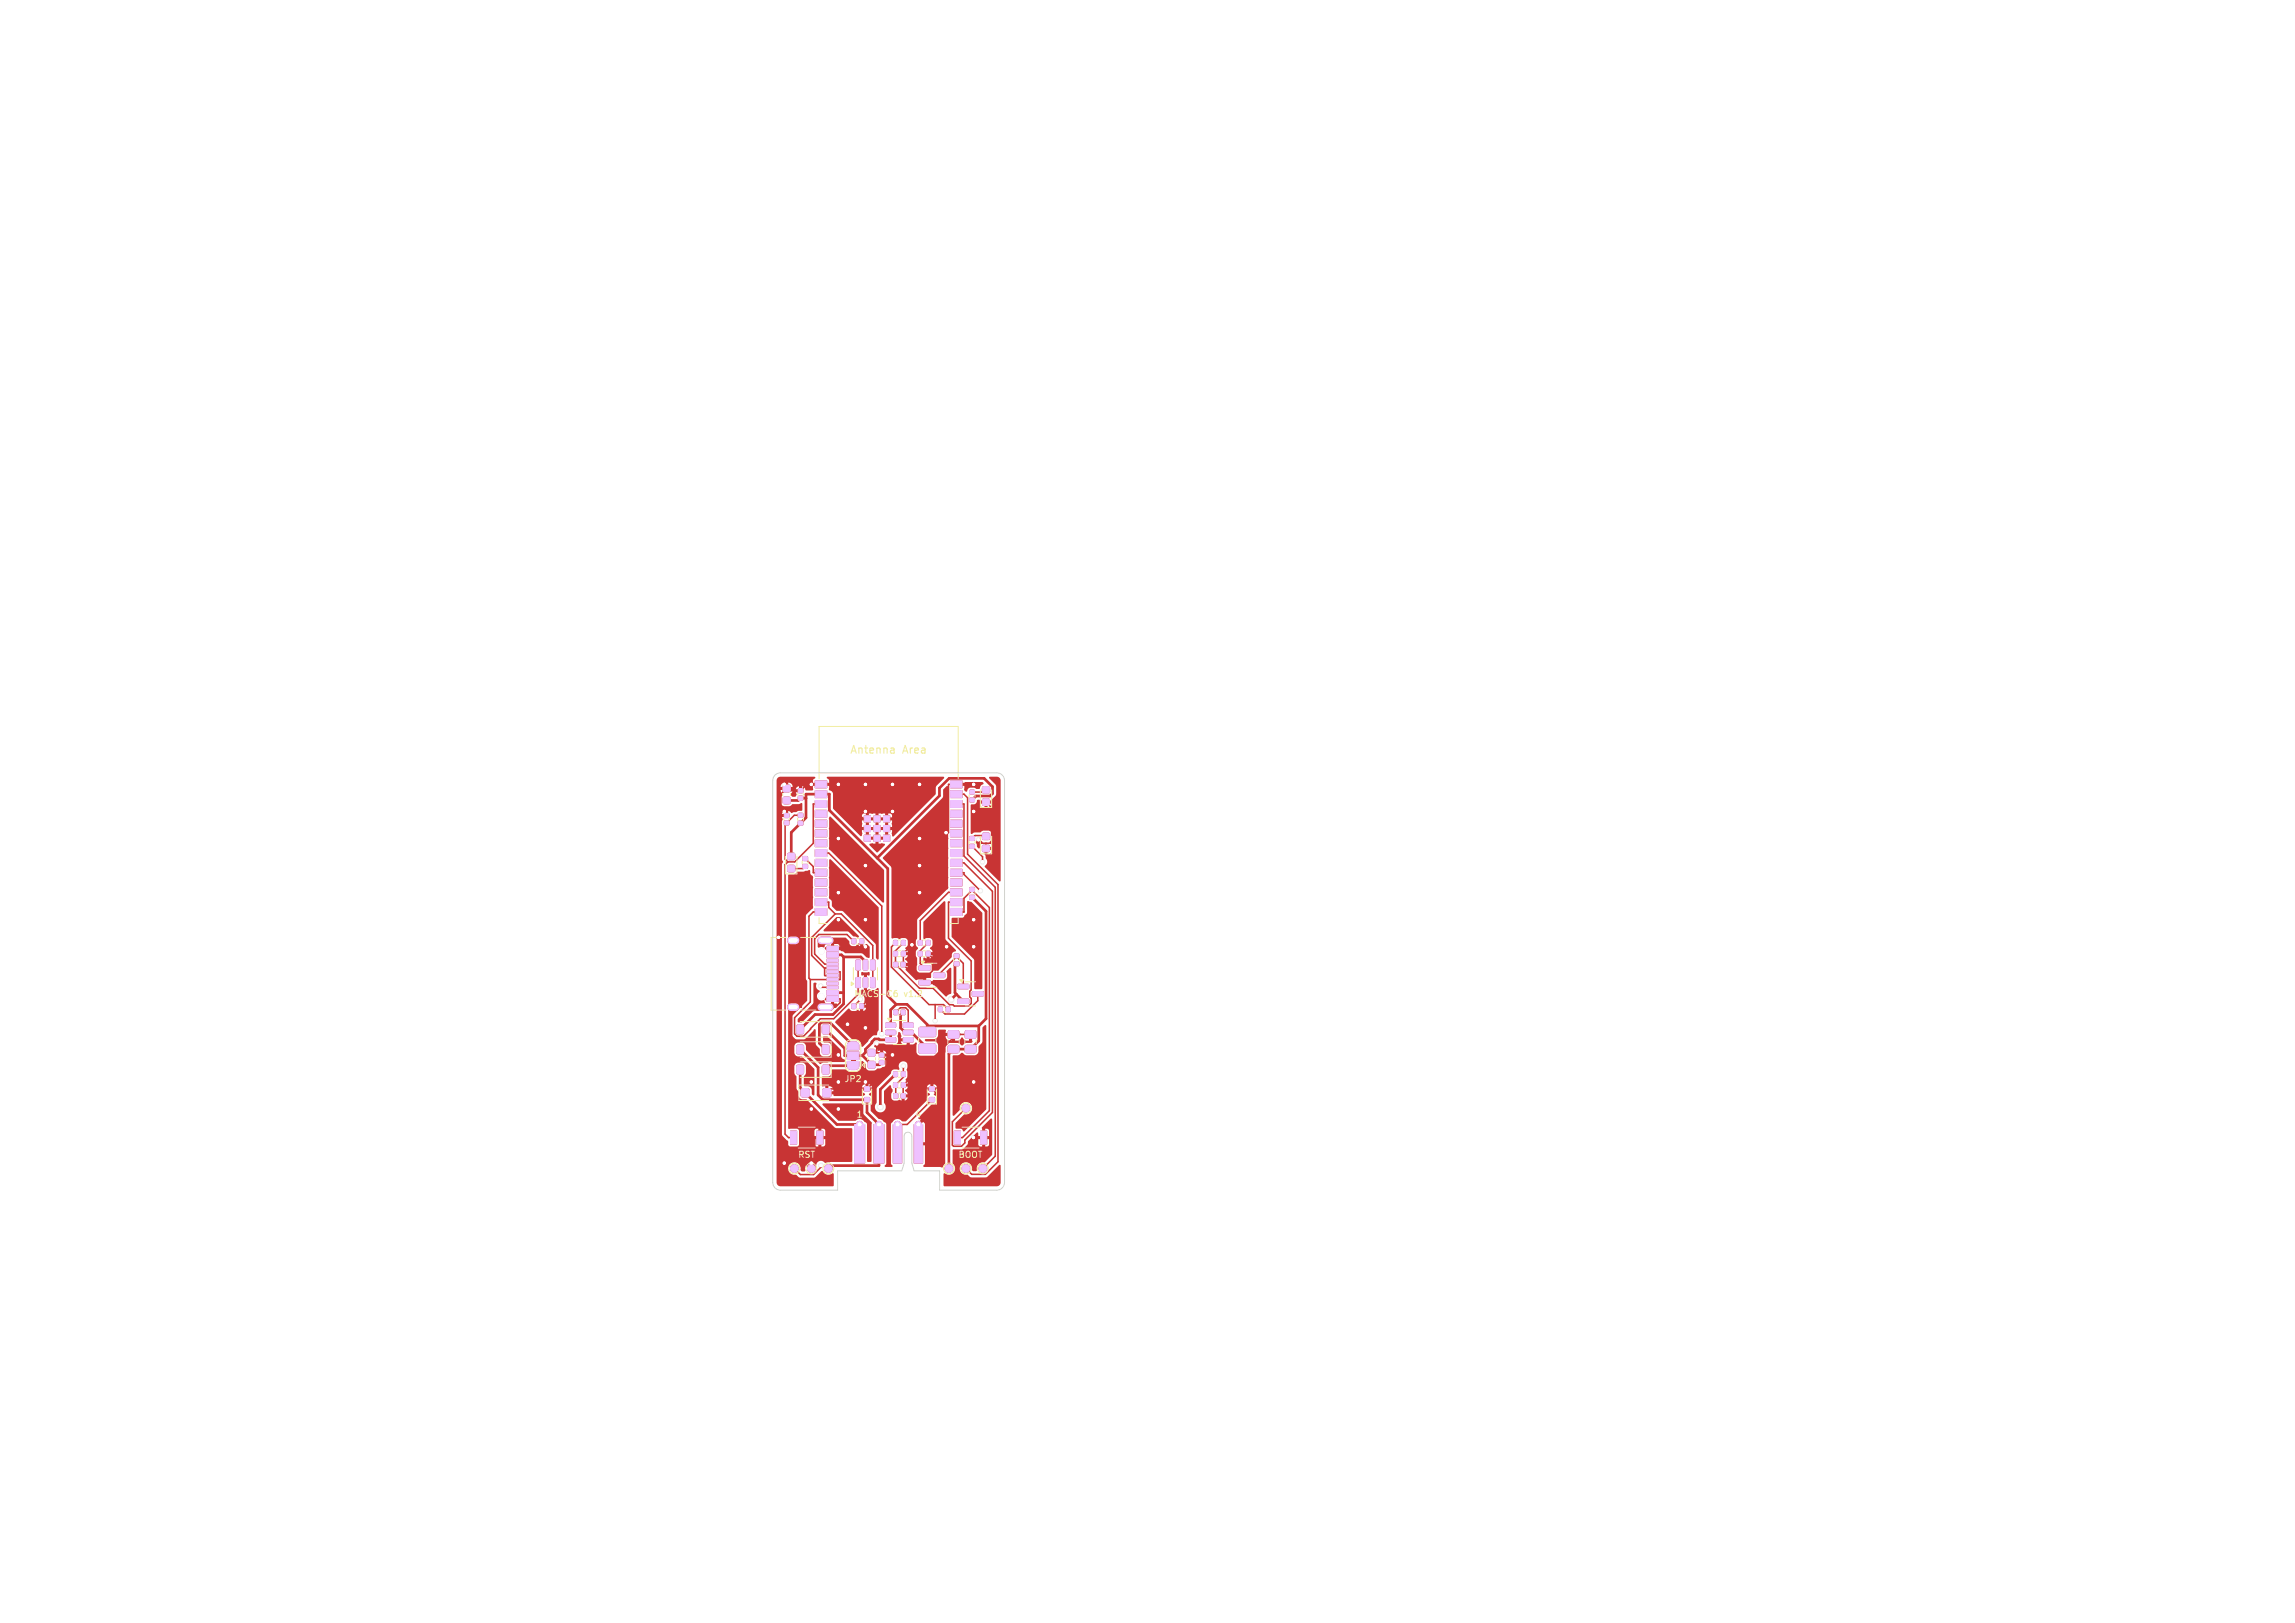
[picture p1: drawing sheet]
<svg xmlns="http://www.w3.org/2000/svg" width="297mm" height="210mm" viewBox="0 0 297 210" stroke-linecap="round" stroke-linejoin="round" font-family="sans-serif">
<defs><g id="words">
<g font-size="1.4" fill="#f2eda1">
<text x="109.9" y="97.7">Antenna</text>
<text x="116.8" y="97.7">Area</text>
</g>
<text font-size="1.1" fill="#fff" x="110.5" y="129.2">MACS-C6</text>
<g font-size="1.1" fill="#f2eda1">
<text x="117" y="129.2">v1.2</text>
<text x="109.2" y="140.2">JP2</text>
<text x="103.2" y="150">RST</text>
<text x="110.8" y="144.8">1</text>
<text x="118.4" y="144.8">4</text>
<text x="124" y="150">BOOT</text>
</g>
</g></defs>
<path d="M110.1 137h.6v.5h-.6z" fill="#c83434"/>
<g fill="#c83434" stroke="#c83434" stroke-width=".13">
<path d="M110.6 145.5h1.3v5h-1.3z"/>
<path d="M113.1 145.5h1.3v5h-1.3z"/>
<path d="M115.6 145.5h1.1v5h-1.1z"/>
<path d="M118.3 145.5h1.1v5h-1.1z"/>
<path d="M110.3 121.5h.4v.6h-.4z"/>
<path d="M111.3 121.5h.4v.6h-.4z"/>
<path d="M118.9 123.1h.4v.6h-.4z"/>
<path d="M119.9 123.1h.4v.6h-.4z"/>
<path d="M103.9 111.9h.6v.4h-.6z"/>
<path d="M103.9 110.9h.6v.4h-.6z"/>
<path d="M123.5 146.3h.8v1.8h-.8z"/>
<path d="M126.9 146.3h.8v1.8h-.8z"/>
<path d="M110.8 126.5h.4l.1 .1 .1 1-.1 .2h-.4l-.1-.1z"/>
<path d="M111.7 126.5h.4l.2 .1v1l-.1 .2h-.4l-.1-.1z"/>
<path d="M112.7 126.5h.4l.1 .1v1v.2h-.4l-.1-.1z"/>
<path d="M112.7 124.2h.4l.1 .1v1.1v.1h-.4l-.1-.1z"/>
<path d="M111.7 124.2h.4l.2 .1v1.1l-.1 .1h-.4l-.1-.1z"/>
<path d="M110.8 124.2h.4l.1 .1 .1 1.1-.1 .1h-.4l-.1-.1z"/>
<path d="M112.4 137.4l.1-.1 .7 .1 .1 .1-.1 .7h-.1h-.7l-.1-.2z"/>
<path d="M112.4 135.8h.1h.7l.1 .2-.1 .6-.1 .1-.7-.1-.1-.1z"/>
<path d="M109.7 137.4h1.4v.6l-.1 .2a.95 .95 0 0 1-1 .2l-.3-.3z"/>
<path d="M109.7 136.1h1.4v1h-1.4z"/>
<path d="M109.8 135a.95 .95 0 0 1 1-.2l.3 .3v.8h-1.4v-.7z"/>
<path d="M115.7 121.7h.4v.6h-.4z"/>
<path d="M116.7 121.7h.4v.6h-.4z"/>
<path d="M106.5 132.7l.1-.1 .6 .1 .1 .1-.1 .9-.1 .1-.6-.1-.1-.1z"/>
<path d="M103.2 132.7l.1-.1 .6 .1 .1 .1-.1 .9-.1 .1-.6-.1-.1-.1z"/>
<path d="M115.7 140.1h.4v.6h-.4z"/>
<path d="M116.7 140.1h.4v.6h-.4z"/>
<path d="M123.5 124.5h.6v.4h-.6z"/>
<path d="M123.5 123.5h.6v.4h-.6z"/>
<path d="M124.9 135.3l.2-.1 1.1 .1 .1 .2v.6l-.2 .1h-1.1l-.1-.2z"/>
<path d="M124.9 133.4h.2h1.1l.1 .2v.6l-.2 .2-1.1-.1-.1-.2z"/>
<path d="M105.5 101h1.5v.9h-1.5z"/>
<path d="M105.5 102.3h1.5v.9h-1.5z"/>
<path d="M105.5 103.6h1.5v.9h-1.5z"/>
<path d="M105.5 104.8h1.5v1h-1.5z"/>
<path d="M105.5 106.1h1.5v.9h-1.5z"/>
<path d="M105.5 107.4h1.5v.9h-1.5z"/>
<path d="M105.5 108.7h1.5v.9h-1.5z"/>
<path d="M105.5 109.9h1.5v.9h-1.5z"/>
<path d="M105.5 111.2h1.5v.9h-1.5z"/>
<path d="M105.5 112.5h1.5v.9h-1.5z"/>
<path d="M105.5 113.7h1.5v.9h-1.5z"/>
<path d="M105.5 115h1.5v.9h-1.5z"/>
<path d="M105.5 116.3h1.5v.9h-1.5z"/>
<path d="M105.5 117.5h1.5v1h-1.5z"/>
<path d="M123 117.5h1.5v1h-1.5z"/>
<path d="M123 116.3h1.5v.9h-1.5z"/>
<path d="M123 115h1.5v.9h-1.5z"/>
<path d="M123 113.7h1.5v.9h-1.5z"/>
<path d="M123 112.5h1.5v.9h-1.5z"/>
<path d="M123 111.2h1.5v.9h-1.5z"/>
<path d="M123 109.9h1.5v.9h-1.5z"/>
<path d="M123 108.7h1.5v.9h-1.5z"/>
<path d="M123 107.4h1.5v.9h-1.5z"/>
<path d="M123 106.1h1.5v.9h-1.5z"/>
<path d="M123 104.8h1.5v1h-1.5z"/>
<path d="M123 103.6h1.5v.9h-1.5z"/>
<path d="M123 102.3h1.5v.9h-1.5z"/>
<path d="M123 101h1.5v.9h-1.5z"/>
<path d="M111.8 105.6h.8v.8h-.8z"/>
<path d="M111.8 106.8h.8v.8h-.8z"/>
<path d="M111.8 108.1h.8v.8h-.8z"/>
<path d="M113.1 105.6h.8v.8h-.8z"/>
<path d="M113.1 106.8h.8v.8h-.8z"/>
<path d="M113.1 108.1h.8v.8h-.8z"/>
<path d="M114.3 105.6h.8v.8h-.8z"/>
<path d="M114.3 106.8h.8v.8h-.8z"/>
<path d="M114.3 108.1h.8v.8h-.8z"/>
<path d="M114.6 132.4h1.2l.1 .1v.4h-.1h-1.1l-.1-.1z"/>
<path d="M114.6 133.3h1.2l.1 .2v.3l-.1 .1h-1.1l-.1-.1z"/>
<path d="M114.6 134.3h1.2l.1 .1v.4l-.1 .1-1.1-.1-.1-.1z"/>
<path d="M116.9 134.3h1.2l.1 .1v.4l-.1 .1-1.1-.1-.1-.1z"/>
<path d="M116.9 133.3h1.2l.1 .2v.3l-.1 .1h-1.1l-.1-.1z"/>
<path d="M116.9 132.4h1.2l.1 .1v.4h-.1h-1.1l-.1-.1z"/>
<path d="M124 127.4h1.3l.1 .1v.4h-.2h-1.2l-.1-.1z"/>
<path d="M124 129.3h1.3l.1 .1v.4h-.2h-1.2l-.1-.1z"/>
<path d="M125.8 128.3h1.4l.1 .2v.3l-.2 .1h-1.2l-.1-.1z"/>
<path d="M102 112h.8v.8h-.8z"/>
<path d="M102 110.4h.8v.8h-.8z"/>
<path d="M103.3 103h.6v.5h-.6z"/>
<path d="M103.3 102.1h.6v.5h-.6z"/>
<path d="M111.9 142h.6v.6h-.6z"/>
<path d="M111.9 140.6h.6v.6h-.6z"/>
<path d="M125.5 115.9h.6v.4h-.6z"/>
<path d="M125.5 114.9h.6v.4h-.6z"/>
<path d="M118.9 121.7h.4v.6h-.4z"/>
<path d="M119.9 121.7h.4v.6h-.4z"/>
<path d="M107 122.5h1.5v.6h-1.5z"/>
<path d="M107 123.2h1.5v.6h-1.5z"/>
<path d="M107 124.6h1.5v.3h-1.5z"/>
<path d="M107 125.6h1.5v.3h-1.5z"/>
<path d="M107 126.1h1.5v.3h-1.5z"/>
<path d="M107 127.1h1.5v.3h-1.5z"/>
<path d="M107 128.2h1.5v.6h-1.5z"/>
<path d="M107 128.9h1.5v.6h-1.5z"/>
<path d="M107 127.6h1.5v.3h-1.5z"/>
<path d="M107 126.6h1.5v.3h-1.5z"/>
<path d="M107 125.1h1.5v.3h-1.5z"/>
<path d="M107 124.1h1.5v.3h-1.5z"/>
<path d="M121.5 130.3h.4v.6h-.4z"/>
<path d="M122.5 130.3h.4v.6h-.4z"/>
<path d="M103.3 106.3h.6v.4h-.6z"/>
<path d="M103.3 105.3h.6v.4h-.6z"/>
<path d="M125.5 109.3h.6v.4h-.6z"/>
<path d="M125.5 108.3h.6v.4h-.6z"/>
<path d="M101.5 106.2h.6v.5h-.6z"/>
<path d="M101.5 105.3h.6v.5h-.6z"/>
<path d="M120.3 142h.6v.6h-.6z"/>
<path d="M120.3 140.6h.6v.6h-.6z"/>
<path d="M102.3 146.3h.8v1.8h-.8z"/>
<path d="M105.7 146.3h.8v1.8h-.8z"/>
<path d="M110.3 129.9h.4v.6h-.4z"/>
<path d="M111.3 129.9h.4v.6h-.4z"/>
<path d="M101.4 103.2l.1-.1 .7 .1 .1 .2-.1 .6h-.1h-.7l-.1-.2z"/>
<path d="M101.4 101.6h.1h.7l.1 .2-.1 .6-.1 .1-.7-.1-.1-.2z"/>
<path d="M103.7 140.9h.2h.8l.1 .2-.1 .8h-.2h-.8v-.2z"/>
<path d="M106.5 140.9h.2h.8v.2v.8h-.2h-.8l-.1-.2z"/>
<path d="M113.8 137.2h.6v.5h-.6z"/>
<path d="M113.8 136.3h.6v.5h-.6z"/>
<path d="M125.5 103.3h.6v.4h-.6z"/>
<path d="M125.5 102.3h.6v.4h-.6z"/>
<path d="M122.7 135.3l.2-.1 1.1 .1 .1 .2v.6l-.2 .1h-1.1l-.1-.2z"/>
<path d="M122.7 133.4h.2h1.1l.1 .2v.6l-.2 .2-1.1-.1-.1-.2z"/>
<path d="M115.7 130.7h.5v.6h-.5z"/>
<path d="M116.6 130.7h.5v.6h-.5z"/>
<path d="M115.7 124.5h.5v.6h-.5z"/>
<path d="M116.6 124.5h.5v.6h-.5z"/>
<path d="M115.7 141.5h.5v.6h-.5z"/>
<path d="M116.6 141.5h.5v.6h-.5z"/>
<path d="M119 135.1h.1h1.8l.2 .2v.8l-.3 .2h-1.7l-.2-.2z"/>
<path d="M119 133l.1-.1h1.8l.2 .3v.8l-.3 .2-1.7-.1-.2-.2z"/>
<path d="M115.7 123.1h.4v.6h-.4z"/>
<path d="M116.7 123.1h.4v.6h-.4z"/>
<path d="M119 125h1.3l.1 .1v.4h-.2h-1.2l-.1-.1z"/>
<path d="M119 126.9h1.3l.1 .1v.4l-.2 .1-1.2-.1-.1-.1z"/>
<path d="M120.8 125.9h1.4l.1 .2v.3l-.2 .1h-1.2l-.1-.1z"/>
<path d="M127.2 103.4h.8v.8h-.8z"/>
<path d="M127.2 101.8h.8v.8h-.8z"/>
<path d="M127.2 109.4h.8v.8h-.8z"/>
<path d="M127.2 107.8h.8v.8h-.8z"/>
<path d="M106.5 135.3l.1-.1 .6 .1 .1 .1-.1 .9-.1 .1-.6-.1-.1-.1z"/>
<path d="M103.2 135.3l.1-.1 .6 .1 .1 .1-.1 .9-.1 .1-.6-.1-.1-.1z"/>
<path d="M115.7 138.7h.4v.6h-.4z"/>
<path d="M116.7 138.7h.4v.6h-.4z"/>
<path d="M106.5 137.9l.1-.1 .6 .1 .1 .1-.1 .9-.1 .1-.6-.1-.1-.1z"/>
<path d="M103.2 137.9l.1-.1 .6 .1 .1 .1-.1 .9-.1 .1-.6-.1-.1-.1z"/>
<circle cx="111.2" cy="145.5" r=".4"/>
<circle cx="113.7" cy="145.5" r=".4"/>
<circle cx="116.1" cy="145.5" r=".4"/>
<circle cx="118.8" cy="145.5" r=".4"/>
<circle cx="125" cy="143.4" r=".5"/>
<circle cx="105" cy="151.2" r=".5"/>
<circle cx="122.8" cy="151.2" r=".5"/>
<circle cx="125" cy="151.2" r=".5"/>
<circle cx="127.2" cy="151.2" r=".5"/>
<circle cx="107.2" cy="151.2" r=".5"/>
<circle cx="102.8" cy="151.2" r=".5"/>
</g>
<path d="M102.4 121.7h.6M102.4 130.3h.6M106.3 121.7h1.1M106.3 130.3h1.1" fill="none" stroke="#c83434" stroke-width="1"/>
<g fill="#ececec" stroke="#ececec" stroke-width=".13">
<circle cx="113.9" cy="143.2" r=".4"/>
<circle cx="123.1" cy="129.3" r=".4"/>
<circle cx="106.2" cy="127.6" r=".3"/>
<circle cx="105" cy="143.5" r=".3"/>
<circle cx="126" cy="122.5" r=".3"/>
<circle cx="112" cy="112" r=".3"/>
<circle cx="119" cy="108.5" r=".3"/>
<circle cx="112" cy="140" r=".3"/>
<circle cx="112" cy="133" r=".3"/>
<circle cx="115.5" cy="101.5" r=".3"/>
<circle cx="112" cy="119" r=".3"/>
<circle cx="113.5" cy="135.1" r=".3"/>
<circle cx="105" cy="150.5" r=".3"/>
<circle cx="112" cy="105" r=".3"/>
<circle cx="115.5" cy="136.5" r=".3"/>
<circle cx="101.5" cy="150.5" r=".3"/>
<circle cx="108.5" cy="140" r=".3"/>
<circle cx="118" cy="122.3" r=".3"/>
<circle cx="126" cy="140" r=".3"/>
<circle cx="126.6" cy="108.7" r=".3"/>
<circle cx="101.5" cy="105" r=".3"/>
<circle cx="101.5" cy="101.5" r=".3"/>
<circle cx="112" cy="101.5" r=".3"/>
<circle cx="105" cy="101.5" r=".3"/>
<circle cx="108.5" cy="119" r=".3"/>
<circle cx="126" cy="101.5" r=".3"/>
<circle cx="112" cy="122.5" r=".3"/>
<circle cx="108.5" cy="143.5" r=".3"/>
<circle cx="119" cy="101.5" r=".3"/>
<circle cx="108.5" cy="136.5" r=".3"/>
<circle cx="126" cy="147.2" r=".3"/>
<circle cx="100.8" cy="121.3" r=".3"/>
<circle cx="122.4" cy="107.7" r=".3"/>
<circle cx="126" cy="105" r=".3"/>
<circle cx="108.5" cy="115.5" r=".3"/>
<circle cx="109.7" cy="132.5" r=".3"/>
<circle cx="115.5" cy="105" r=".3"/>
<circle cx="108.5" cy="101.5" r=".3"/>
<circle cx="108.5" cy="108.5" r=".3"/>
<circle cx="122.5" cy="122.5" r=".3"/>
<circle cx="119" cy="112" r=".3"/>
<circle cx="105" cy="140" r=".3"/>
<circle cx="119" cy="115.5" r=".3"/>
<circle cx="126" cy="119" r=".3"/>
<circle cx="126.9" cy="115.3" r=".3"/>
<circle cx="127.2" cy="111.5" r=".3"/>
<circle cx="121" cy="132.1" r=".3"/>
<circle cx="106.2" cy="150.8" r=".3"/>
<circle cx="114.1" cy="133.8" r=".3"/>
<circle cx="116.9" cy="137.9" r=".3"/>
</g>
<g fill="none" stroke="#c83434" stroke-width=".35">
<path d="M102.4 110.8v-3.1l1.9-1.9v-3h3v2l7.6 7.6v16.5l1.1 1.1M104.3 103.3h-.7l-.3 .3h-1.5M125.8 103.5l.5-.5h1.8l.3-.3v-.9l-1-1.1h-4.6l-1.2 1.3v1l-8.1 8M125.8 116.1l1.8 1.8v13.9l-.9 1M103.5 138.4v2.4l4.8 4.7h2.9v2.5M103.5 135.8l2.4 2.3v3.6l.6 .6h5.7v1.6l1.6 1.6v5.3h-6.2l-.4 .4M106.8 133.2l2.5 2.5v.9h2.3M107.7 128.5h1.5M107.7 123.5h1.2l.3 .3M109.2 123.8h2.2l.6 .6v.5M109.2 123.8v6.1l-1.4 1.4h-2.3l-2 1.9M110.4 137.9h-3l-.6 .5"/>
<path d="M110.4 135.3l-3-3h-1.1l-.3 .3v2.4l.8 .8M111.6 136.6l1.2 1.2h1l.3-.3M115.3 133.6v.9h-1.5l-.1-.1h-.5l-1.2 1.4v.4l-.4 .4M115.9 139l-2 2v2.2M116 130h1.4l2.6 2.6v.9M116 130l-.7 .7v1.9M116.9 131l-.4 .3v1.7l.6 .6h.9l2 2.1M120 132.8h6.7M123.8 128.7l-.7 .6M123.8 124.7l-.2 .2v3.6l1.1 1M126.7 132.8v1.9l-1.1 1.1h-2.2l-.6 .6v14.8"/>
</g>
<g fill="none" stroke="#c83434" stroke-width=".2">
<path d="M101.2 105.5l-.1-.1v-2.6l.7-.8 .3 .3h1.5l.8-.8h2.9l4.3 4.3v.2h.6v2.5h1.3v-2.5M101.2 105.5l-.4 .5v15.3M101.2 105.5h.6M102 111.5l-.4 .4v34.8l.4 .5h.7M103.6 105.5h-.8l-1.2 1.2v4.5l.4 .3M104.2 111.1l1 1v.8h1M104.2 112.1l-.3 .3h-1.5M106.2 118h-1l-.5 .6v8l.2 .2M106.2 104h-1v5.1l-2.4 2.4h-.8M106.2 116.7h1.1v.7l.8 .9M106.2 110.4h1.1l6.8 6.8v16.6M108.1 118.3h.8l4 4v4.8"/>
<path d="M108.1 118.3l-3.1 3v2.3l1.7 1.7M113.5 107.2h1.2M114.7 106v2.5M123.8 104h1v6.8l4 4v34.8l-1.6 1.6M123.8 112.9h1v.2l2.1 2.2M123.8 101.5h-1.1v6.2h-.3l-4.4 4.5v10.1l-1.1 1.1v1.4l1.8 1.8h1M123.8 116.7h-1.1v4.7l3 2.9v3.8l-.2 .2v.7l.2 .2v.6l-.3 .4h-1.9l-.2-.2h-.4l-2.2-2.1h-1.7l-3.1-3.1v-1.8l1-1M123.8 102.8h1l.4 .4v7.3l4 4v35.8l-1.7 1.7h-1.7l-.8-.8M123.8 111.7h1l3.6 3.6v28.6l-3.5 3.6v.4l-.5 .4h-1l-.2-.1v-3l1.8-1.8M123.8 115.5h-1.1l-3.6 3.6v2.9M125.8 115.2l2.2 2.2v26.3l-3.4 3.5h-.7M125.8 115.2l-1 1v1.8h-1"/>
<path d="M125.8 115.1v.1M125.8 109.5l1.4 1.4v.6M127.6 108.2l-.1-.1h-1.3l-.4 .4M127.6 109.1v.7M127.6 103.8l.7 .7v4.6h-1.2l-.5-.4M127.6 102.2l-.3 .3h-1.5M102.7 121.7h1v8.6h-1M102.8 130.3l-.3 .4v13.5l2.9 3M106.2 127.6l.2 .2h1.3M106.7 125.3l.1 .9h.9M106.8 121.7h1.3l.6 .6v.5M107.7 125.8h1v1h-3.8"/>
<path d="M107.7 129.2h1v.5l-.6 .6h-1.3M107.7 125.2l-1 .1M110.5 121.8l-.9-.9h-3.6l-.6 .6v1.9l1.3 1.4h1M111.1 124.9v3.8l-3.2 3.1h-1.7l-2.2 2.3h-.9l-.3-.3v-2.1l2.1-2v-2.9M111.3 129.4l-.8 .8M111.5 121.8l-.9 1h-2.9M112 127.1v2.6l-.5 .5v.5l-1.8 1.8M112.8 136.2h1l.9 .9M113.5 135.1v1.1M114.7 137.1v1.3l-2.5 2.5h-4.7l-.5 .5M114.7 137.1h2.8M115.9 122l-.5 .5v2.6l4.8 4.9h1.9l.6 .6"/>
<path d="M115.9 131l.6-.6h.7l.3 .3v1.9M116.9 137.9v1.5l-1 1v1.4M117.5 134.5v5.3M117.5 139.8l-.6 .6v1.4M117.5 139.8h3.1M119.7 126.6v.6M120.1 123.4l.6 .6v1.6l-1 1M120.1 122l-1 1v1.7l.6 .5M121 130v2.1M123.4 133.9h2.2M123.8 123.8l-2.3 2.3v.1M123.8 123.7v.1"/>
<path d="M123.8 123.8l.9 .9v2.9M123.8 133.9l-3.2 3.2v3.8l.6 .6v1.6l-2.4 2.4v2.5M126.5 128.6v.9l-1.7 1.7h-2.5l-.6-.6M105.4 147.2h.7M105.4 147.2v3.6l-.4 .4M106.2 150.8v.2l-.9 1h-1.7l-.8-.8M120.6 142.3l-3.2 3.2h-1.3v2.5M126 147.2h1.3"/>
</g>
<g fill="#c83434">
<path d="M100.6 100.7l.4-.2h4.4l.1 .1-.3 .3v.4h2.1v-.4l-.3-.3 .1-.1h15l.1 .1v.1l-1 1-.1 1.1-5.4 5.4h-.2l-.1-.1v-.7h-.5v1.2l-1.2 .1v.5l.4-.1 .4 .1v.1l-.9 1h-.2l-.9-1v-.1l.3-.1 .5 .1v-.5h-1.1l-.1-.1-.1-1.2h.4v.9h.9v-.9h.4v.9h.8v-.9h-3l.1 .5a.26 .26 0 0 1-.3 .3l-1.1-1.2h1.8v-.8h.4v.8h.9v-.8h.4v.8h.8v-.8h.4v.8h.5v-.8h-3.9v.8h-1.3l-1.3-1.2h3.1v-.5h.4v.5h.9v-.5h.4v.5h.8v-.5h.4v.5h.5v-.4l-.2-.1h-3.4l-.2 .1-.1 .4h-2.6l-1.1-1.2v-1.9l-.1-.3-.2-.1a.23 .23 0 0 1-.2-.3v-.3h-2.1v.6h-.9l-.1-.1a.46 .46 0 0 0-.4-.5v.8h-.8l.1 .3-.2 .3h-.4l-.2-.3 .2-.3 .1-.3h-1.6l.1 .3 .2 .3-.3 .5v.6l.3 .4h.8l.4-.2 .9-.1 .3-.1 .1 .1v.9h-.5l-.8 .3-.5-.3v.8h-.8a.42 .42 0 0 1 0 .6v4.9l.1 .3-.1 .3v35l.1 .2 .7 .6v.5l.2 .2h1.1l.1-.2v-.7h2v.7l.3 .2h.2v-.9h.4v.9h.4l.1-.2v-.7h-3.4v-.4h2.5v-.9h.4v.9h.5v-.7l-.1-.2h-1.2l-.1 .2v.7h-2v-.7l-.1-.2h-1.2l-.1-.1v-32.8l.1-.1h.7l.4-.3h.8l.7-.2h.1l.1 .6 .3 .1v.3v3.8v.2l-.8 .7-.1 .2v8.1l.2 .4v2.4l-2 2.1-.1 2.3 .1 .2 .5 .5h1l.2-.1 1.1-1.2h.2l.1 .1v1.8l.5 .6v.5a.52 .52 0 0 0 .5 .5 .92 .92 0 0 0 .9-.1l.1-.4v-.9l-.3-.3-.8-.2v-.6l.1-.1h.5l1.7 1.7 .1 .9 .3 .4a.18 .18 0 0 1 .2 .1 .18 .18 0 0 1-.2 .2h-1.9l-.8 .1-.4 .2-1.8-1.9a.77 .77 0 0 0-.3-.8l-.7-.1a.52 .52 0 0 0-.5 .5v.9l.2 .3 .2 .1h.6l1.6 1.6v3.3l-.1 .1-.2-.1v-.5a.54 .54 0 0 0-.6-.6h-.4l-.1-.1v-1.1l.3-.5-.1-1-.3-.3h-.6a.52 .52 0 0 0-.5 .5v.9l.3 .4v1.6l.2 .3 .1 .6 .1 .3a.88 .88 0 0 0 .8 .2l3.7 3.6 .3 .1h1.9h.1v4.3h-2.7l-.9 .2a.6 .6 0 0 0-.7-.3 .6 .6 0 0 0-.4 .6l-.6 .6-.7-.6-.1 .7-.4 .1-.2-.2-.1-.5-.3-.4h1.4l.4 .4 .4-.4-.4-.1-.4 .1h-1.5a.82 .82 0 0 0-1.1 .7 .82 .82 0 0 0 1.1 .8l.4 .4h1.9l1-.9a.94 .94 0 0 0 1.4 .3l.1 1.6-.1 .1h-6.8l-.3-.1-.2-.3v-47.8h1.1v-.4l-.3 .2-.1 .2h-.7v-3.2h2.9v-.4l-.3 .2-.1 .2h-2.5v-.3h1.1v-.5h.4v.5h.6a.52 .52 0 0 0-.6-.5h-.6l-.3 .2-.1 .3h-.5v-.8z"/>
<path d="M123.3 148.8l1.3-.1 .6-.6 .1-.4 .2-.3h1.1v.7l.3 .2h.2v-.9h.4v.9h.4l.1-.2v-.7h-2.5l.9-.9 .2 .1v.4h.5v-.9h.4v.9h.5v-.8l-.2-.1h-.7v-.2l1.1-1.1 .1-.1 .1 .1v4.6l-.9 1a.93 .93 0 0 0-1.1 1.1l-.4 .1-.2-.1a.84 .84 0 0 0-.7-1.1 .84 .84 0 0 0-.9 .9 .84 .84 0 0 0 1.1 .7l.4 .4 1.9-.1 1.7-1.5 .1-.1 .1 .1v2.2a.5 .5 0 0 1-.5 .5h-6.8l-.1-.1v-1.5l.1-.1a.87 .87 0 0 0 1 .1 .87 .87 0 0 0 .4-.9l-.3-.5z"/>
<path d="M106.4 139.3h.2a.92 .92 0 0 0 .9-.1l.1-.3v-.5h.1h1.7l.6 .3h.9l.5-.4 .1-.9 .1-.1 .4 .4v.4l.2 .3 .2 .1h.8l.3-.2 .4-.1 .7-.3 .1-.2v-.4a.38 .38 0 0 1 0-.6h-.7l-.1-.8h.4v.4h.4l-.2-.3-.7-.1a.34 .34 0 0 1-.4-.3l-.3-.2 .2-.3a.19 .19 0 0 1 .1-.2 .19 .19 0 0 1 .2 .1h.8l.3 .2h1.1a.45 .45 0 0 0 .4-.4h.4l.2 .3 .5 .1v-.4h-1.1l-.1-.7 .1-.5 .2-.1a.69 .69 0 0 1 .2 .9h1.1v.8l.4-.1 .3-.2a.16 .16 0 0 1 .3 .1 .16 .16 0 0 1-.1 .2v1l.3 .3 2 .1 .3-.2 .2-.3v-.9l-.2-.3-.3-.2h-1a.15 .15 0 0 1-.2-.1 .15 .15 0 0 1 .1-.1l1.2-.1 .2-.1 .2-.2h1v.3l.3 .2h.5v-.5h-1.8v-.7l.1-.2h.9v.4l1.1 .1 .1 .9h.5l.4-.4 .4 .4h.5v-.9l.3-.1 .1 .1 .1 1.1-.2 .1-.7 .1-.5 .3-.5-.3-1.1-.1a.54 .54 0 0 0-.5 .6l-.1 15-.3 .6-2.4-.1-.1-.1 .2-.4v-2.3h-.9l-.1-.1v-.2l.1-.1h.9v-2.4l-.2-.2-.5 .4a.2 .2 0 0 0 0-.3 .2 .2 0 0 0-.3 .1l.5-.5-.3-.1v-.2l1.7-1.7a.5 .5 0 0 0 .6-.4v-.6l-.4-.3 .3-.2 .1-.3h-1.3l.2 .3 .2 .1v.2a.56 .56 0 0 0-.4 .7l-2.6 2.7h-.6a.8 .8 0 0 0-1.3 .1l-.1 .3v5l.2 .4-.1 .1h-.8l-.1-.1 .2-.4v-5.1l-.5-.5-.5-.1-1-1v-.6h.5v.2a.72 .72 0 0 0 1.1 .4 .72 .72 0 0 0 .1-1.1v-1.6l.7-.6a.25 .25 0 0 1 .3 .3l.1 .2v.3l-.2 .2 .1 .7 .3 .2h.4a.38 .38 0 0 1 .6 0v-.4h.4v.4l.3-.2 .1-.2h-.8v-.3l.1-.1h.7l-.1-.2-.3-.3 .4-.4h2.9v-.4h.4v.4h.4a.44 .44 0 0 0-.4-.4h-.6l-.3 .4h-2.4v-.1h-.7l-.1-.3 .1-.1h.7l-.3-.5 .3-.4v-.6l-.2-.3a.64 .64 0 0 0 .1-.9 .64 .64 0 0 0-.9 0 .64 .64 0 0 0-.1 .9h-.7a.6 .6 0 0 0-.4 .5l-1.8 1.8-.1 2-.2 .5h-.5v-.3l.1-.4v-.4l-.4-.5 .3-.2 .1-.3h-1.3l.2 .3 .2 .1a.23 .23 0 0 1 0 .2 .23 .23 0 0 1-.3 .1h-3.6l-.2-.2h-.9l-.1-.1v-1h.4v.7h.6l-.1-.5h4.3v-.4h.4v.4h.4a.44 .44 0 0 0-.4-.4h-.6l-.3 .4h-3.8l-.4-.2-.8 .1-.1-.1z"/>
<path d="M106.5 142.8h5.1h.1l.1 1.4 1 1.1v4.9l-.1 .2h-.4l-.1-.2v-4.7l-.1-.3h-.2a.75 .75 0 0 0-1.2-.2h-2.2l-2-2z"/>
<path d="M123.3 136.6h.1a.93 .93 0 0 0 .9-.2l.2-.2 .6 .4h1l.4-.2 .1-.3v-.7l.5-.6 .1-1.9 .2-.2h.2v10.8l-2.9 2.9-.3-.3-.6-.1-.2-.1 .1-.6 1-1.1a.84 .84 0 0 0 1.1-.7 .84 .84 0 0 0-.9-.9 .84 .84 0 0 0-.7 1.1l-.7 .6h-.2z"/>
<path d="M118.7 145.6h.3l-.1 .1z"/>
<path d="M118.7 145.4v.2z"/>
<path d="M111.5 125.8h.9h.1v.4h-.3v1.9l.3-.1 .7 .1 .3-.3 .2 .2v5.3l-.2 .6-.6 .1-1.2 1.4h-.2a.85 .85 0 0 0-.9-.9h-.4l-2.1-2.2 1.7-1.8h.1l.4 .3h.4a.43 .43 0 0 1 .6 0v-.4h.4v.4l.3-.1 .1-.3h-.8v-.3l.8-.1v-.1a.73 .73 0 0 1-.2-.8l-.4-.5v-.5h.3v-1.9h-.3z"/>
<path d="M105.3 127.2h.2h.2a.7 .7 0 0 0 .4 1v.1a.63 .63 0 0 0-.4 .7 .63 .63 0 0 0 .6 .5h.2a.23 .23 0 0 1 .2 0 .23 .23 0 0 1 .1 .2l.2 .1h.5v-.3h-.7a.23 .23 0 0 1 0-.3 .23 .23 0 0 1 .2-.1h.9v.7l.5 .1-.1 .2-.7 .7h-2.3l-1.5 1.5h-.5v-.5l2-2z"/>
<path d="M122.1 102.1l.4-.4h.2v13.1v.2l-4 4v2.4l-.2 .3v.5l.3 .5-.3 .5v.5l.2 .3-.1 1.5a.45 .45 0 0 0 .4 .4h1.5v.6h-.6v.4h.8l.1-.1h1.4a.45 .45 0 0 0 .4-.4l-.1-.7 .5-.5 .1 .1v3.2l-.7 .4-1.7-1.5-1.2-.1v-.8l-.5 .1-.4 .2h-.1l-1.3-1.3v-.1l.3-.4-.8-.1 .1-.3h.7l-.1-.2-.3-.3 .4-.5-.8-.1 .1-.3h.7l-.1-.2-.3-.3 .4-.4-.1-.7-.3-.2h-.4a.44 .44 0 0 1-.6 0h-.6l-.1-.1v-9l-1.2-1.3 7.7-7.7 .1-.2z"/>
<path d="M125.2 116.6h.1l.4 .1 1.4 1.4v9.8l-.1 .1-.9-.1-.1-3.8-2.8-2.9v-2.4h1.3l.3-.2 .3-.5z"/>
<path d="M119.5 119.2l2.6-2.6 .2 .1v4.8l.1 .1 1.3 1.3v.1l-.1 .1a.42 .42 0 0 0-.4 .4l-.1 .4-1.7 1.7h-.7v-.6l-.2-.3-.8-.1-.2-.1v-.6h.1l.3 .1v-.4h.4v.4l.3-.2 .1-.2h-.8v-.3l.1-.1h.7l-.1-.2-.3-.3 .4-.5v-.5l-.2-.3h-.6l-.3 .1-.1-.1z"/>
<path d="M107.3 111.2h.2l6.2 6.2v6.7a.23 .23 0 0 1-.3-.2v-1.6l-.1-.2-4.2-4.2-.9-.1-.5-.6-.1-.6-.3-.3v-.2z"/>
<path d="M105.9 121.6l.3-.3h3.2l.5 .5 .1 .5 .3 .1h.4a.43 .43 0 0 1 .6 0v-.7l.3-.1 .1 .1v.7l.5-.3 .3 .4v1.3v.2l-.4-.1-.6-.5-2.1-.1-.6-.4h-1.9a.22 .22 0 0 1-.1-.4h.7v-.3h.4v.3h.9v-.1l-.3-.2h-1.5l-.2 .1a.26 .26 0 0 1-.1 .3 .26 .26 0 0 1-.4-.1l-.4 .1-.1-.1z"/>
<path d="M106.6 120.3l1.6-1.6h.5l2.4 2.4a.15 .15 0 0 1 0 .2 .15 .15 0 0 1-.2 0l-.5-.1-.7-.7h-3l-.1-.1z"/>
<path d="M107.3 105.7h.2l6.9 6.9v4.1l-.2 .1-6.7-6.7a.3 .3 0 0 1-.2-.5z"/>
<path d="M128 100.5h.9a.51 .51 0 0 1 .6 .5v13h-.2l-1.9-1.9a.77 .77 0 0 0 .2-1l-.2-.6v-.5h.4v.5a.51 .51 0 0 0 .6-.5h-1l.1-.4h.9l-.1-.3-.3-.3 .2-.2a.91 .91 0 0 0 .2-.8l-.2-.4-.3-.1h-.7l-.3 .2h-.8l-.3 .2-.2-.1v-3.7l.7-.1h.5a.51 .51 0 0 0 .6 .5v-.5h.4v.5a.51 .51 0 0 0 .6-.5h-2.1l.2-.5h.3v.1h1.6v-.2l.5-.5v-1.2l-.9-1z"/>
<path d="M126.4 108.6a.33 .33 0 0 1 .4-.1 .33 .33 0 0 1 .2 .3l.1 .1v.2a.64 .64 0 0 0-.3 .6l-.1 .1-.2-.2-.1-.3a.59 .59 0 0 1 0-.7z"/>
<path d="M123.6 101.3h1.2l.1-.1h2.2l.2 .2a.87 .87 0 0 0-.5 .7l-1.2-.2a.63 .63 0 0 0-.5 .5h-.1a.3 .3 0 0 1-.2-.4v-.3h-1.2z"/>
</g>
<g fill="#fff" stroke="#fff" stroke-width=".13">
<circle cx="113.9" cy="143.2" r=".2"/>
<circle cx="123.1" cy="129.3" r=".2"/>
<circle cx="106.2" cy="127.6" r=".15"/>
<circle cx="105" cy="143.5" r=".15"/>
<circle cx="126" cy="122.5" r=".15"/>
<circle cx="112" cy="112" r=".15"/>
<circle cx="119" cy="108.5" r=".15"/>
<circle cx="112" cy="140" r=".15"/>
<circle cx="112" cy="133" r=".15"/>
<circle cx="115.5" cy="101.5" r=".15"/>
<circle cx="112" cy="119" r=".15"/>
<circle cx="113.5" cy="135.1" r=".15"/>
<circle cx="105" cy="150.5" r=".15"/>
<circle cx="112" cy="105" r=".15"/>
<circle cx="115.5" cy="136.5" r=".15"/>
<circle cx="101.5" cy="150.5" r=".15"/>
<circle cx="108.5" cy="140" r=".15"/>
<circle cx="118" cy="122.3" r=".15"/>
<circle cx="126" cy="140" r=".15"/>
<circle cx="126.6" cy="108.7" r=".15"/>
<circle cx="101.5" cy="105" r=".15"/>
<circle cx="101.5" cy="101.5" r=".15"/>
<circle cx="112" cy="101.5" r=".15"/>
<circle cx="105" cy="101.5" r=".15"/>
<circle cx="108.5" cy="119" r=".15"/>
<circle cx="126" cy="101.5" r=".15"/>
<circle cx="112" cy="122.5" r=".15"/>
<circle cx="108.5" cy="143.5" r=".15"/>
<circle cx="119" cy="101.5" r=".15"/>
<circle cx="108.5" cy="136.5" r=".15"/>
<circle cx="126" cy="147.2" r=".15"/>
<circle cx="100.8" cy="121.3" r=".15"/>
<circle cx="122.4" cy="107.7" r=".15"/>
<circle cx="126" cy="105" r=".15"/>
<circle cx="108.5" cy="115.5" r=".15"/>
<circle cx="109.7" cy="132.5" r=".15"/>
<circle cx="115.5" cy="105" r=".15"/>
<circle cx="108.5" cy="101.5" r=".15"/>
<circle cx="108.5" cy="108.5" r=".15"/>
<circle cx="122.5" cy="122.5" r=".15"/>
<circle cx="119" cy="112" r=".15"/>
<circle cx="105" cy="140" r=".15"/>
<circle cx="119" cy="115.5" r=".15"/>
<circle cx="126" cy="119" r=".15"/>
<circle cx="126.9" cy="115.3" r=".15"/>
<circle cx="127.2" cy="111.5" r=".15"/>
<circle cx="121" cy="132.1" r=".15"/>
<circle cx="106.2" cy="150.8" r=".15"/>
<circle cx="114.1" cy="133.8" r=".15"/>
<circle cx="116.9" cy="137.9" r=".15"/>
<circle cx="111.3" cy="145.5" r=".2"/>
<circle cx="113.7" cy="145.5" r=".2"/>
<circle cx="116.1" cy="145.5" r=".2"/>
<circle cx="118.9" cy="145.5" r=".2"/>
<circle cx="106.3" cy="123.1" r=".33"/>
<circle cx="106.3" cy="128.9" r=".33"/>
</g>
<path d="M102.4 121.7h.6M102.4 130.3h.6M106.3 121.7h1.1M106.3 130.3h1.1" fill="none" stroke="#fff" stroke-width=".6"/>
<g fill="#efc1ff" stroke="#efc1ff" stroke-width=".13">
<path d="M110.6 145.5h1.3v5h-1.3z"/>
<path d="M113.1 145.5h1.3v5h-1.3z"/>
<path d="M115.6 145.5h1.1v5h-1.1z"/>
<path d="M118.3 145.5h1.1v5h-1.1z"/>
<path d="M110.3 121.5h.4v.6h-.4z"/>
<path d="M111.3 121.5h.4v.6h-.4z"/>
<path d="M118.9 123.1h.4v.6h-.4z"/>
<path d="M119.9 123.1h.4v.6h-.4z"/>
<path d="M103.9 111.9h.6v.4h-.6z"/>
<path d="M103.9 110.9h.6v.4h-.6z"/>
<path d="M123.5 146.3h.8v1.8h-.8z"/>
<path d="M126.9 146.3h.8v1.8h-.8z"/>
<path d="M110.8 126.5h.4l.1 .1 .1 1-.1 .2h-.4l-.1-.1z"/>
<path d="M111.7 126.5h.4l.2 .1v1l-.1 .2h-.4l-.1-.1z"/>
<path d="M112.7 126.5h.4l.1 .1v1v.2h-.4l-.1-.1z"/>
<path d="M112.7 124.2h.4l.1 .1v1.1v.1h-.4l-.1-.1z"/>
<path d="M111.7 124.2h.4l.2 .1v1.1l-.1 .1h-.4l-.1-.1z"/>
<path d="M110.8 124.2h.4l.1 .1 .1 1.1-.1 .1h-.4l-.1-.1z"/>
<path d="M112.4 137.4l.1-.1 .7 .1 .1 .1-.1 .7h-.1h-.7l-.1-.2z"/>
<path d="M112.4 135.8h.1h.7l.1 .2-.1 .6-.1 .1-.7-.1-.1-.1z"/>
<path d="M109.7 137.4h1.4v.6l-.1 .2a.95 .95 0 0 1-1 .2l-.3-.3z"/>
<path d="M109.7 136.1h1.4v1h-1.4z"/>
<path d="M109.8 135a.95 .95 0 0 1 1-.2l.3 .3v.8h-1.4v-.7z"/>
<path d="M115.7 121.7h.4v.6h-.4z"/>
<path d="M116.7 121.7h.4v.6h-.4z"/>
<path d="M106.5 132.7l.1-.1 .6 .1 .1 .1-.1 .9-.1 .1-.6-.1-.1-.1z"/>
<path d="M103.2 132.7l.1-.1 .6 .1 .1 .1-.1 .9-.1 .1-.6-.1-.1-.1z"/>
<path d="M115.7 140.1h.4v.6h-.4z"/>
<path d="M116.7 140.1h.4v.6h-.4z"/>
<path d="M123.5 124.5h.6v.4h-.6z"/>
<path d="M123.5 123.5h.6v.4h-.6z"/>
<path d="M124.9 135.3l.2-.1 1.1 .1 .1 .2v.6l-.2 .1h-1.1l-.1-.2z"/>
<path d="M124.9 133.4h.2h1.1l.1 .2v.6l-.2 .2-1.1-.1-.1-.2z"/>
<path d="M105.5 101h1.5v.9h-1.5z"/>
<path d="M105.5 102.3h1.5v.9h-1.5z"/>
<path d="M105.5 103.6h1.5v.9h-1.5z"/>
<path d="M105.5 104.8h1.5v1h-1.5z"/>
<path d="M105.5 106.1h1.5v.9h-1.5z"/>
<path d="M105.5 107.4h1.5v.9h-1.5z"/>
<path d="M105.5 108.7h1.5v.9h-1.5z"/>
<path d="M105.5 109.9h1.5v.9h-1.5z"/>
<path d="M105.5 111.2h1.5v.9h-1.5z"/>
<path d="M105.5 112.5h1.5v.9h-1.5z"/>
<path d="M105.5 113.7h1.5v.9h-1.5z"/>
<path d="M105.5 115h1.5v.9h-1.5z"/>
<path d="M105.5 116.3h1.5v.9h-1.5z"/>
<path d="M105.5 117.5h1.5v1h-1.5z"/>
<path d="M123 117.5h1.5v1h-1.5z"/>
<path d="M123 116.3h1.5v.9h-1.5z"/>
<path d="M123 115h1.5v.9h-1.5z"/>
<path d="M123 113.7h1.5v.9h-1.5z"/>
<path d="M123 112.5h1.5v.9h-1.5z"/>
<path d="M123 111.2h1.5v.9h-1.5z"/>
<path d="M123 109.9h1.5v.9h-1.5z"/>
<path d="M123 108.7h1.5v.9h-1.5z"/>
<path d="M123 107.4h1.5v.9h-1.5z"/>
<path d="M123 106.1h1.5v.9h-1.5z"/>
<path d="M123 104.8h1.5v1h-1.5z"/>
<path d="M123 103.6h1.5v.9h-1.5z"/>
<path d="M123 102.3h1.5v.9h-1.5z"/>
<path d="M123 101h1.5v.9h-1.5z"/>
<path d="M111.8 105.6h.8v.8h-.8z"/>
<path d="M111.8 106.8h.8v.8h-.8z"/>
<path d="M111.8 108.1h.8v.8h-.8z"/>
<path d="M113.1 105.6h.8v.8h-.8z"/>
<path d="M113.1 106.8h.8v.8h-.8z"/>
<path d="M113.1 108.1h.8v.8h-.8z"/>
<path d="M114.3 105.6h.8v.8h-.8z"/>
<path d="M114.3 106.8h.8v.8h-.8z"/>
<path d="M114.3 108.1h.8v.8h-.8z"/>
<path d="M114.6 132.4h1.2l.1 .1v.4h-.1h-1.1l-.1-.1z"/>
<path d="M114.6 133.3h1.2l.1 .2v.3l-.1 .1h-1.1l-.1-.1z"/>
<path d="M114.6 134.3h1.2l.1 .1v.4l-.1 .1-1.1-.1-.1-.1z"/>
<path d="M116.9 134.3h1.2l.1 .1v.4l-.1 .1-1.1-.1-.1-.1z"/>
<path d="M116.9 133.3h1.2l.1 .2v.3l-.1 .1h-1.1l-.1-.1z"/>
<path d="M116.9 132.4h1.2l.1 .1v.4h-.1h-1.1l-.1-.1z"/>
<path d="M124 127.4h1.3l.1 .1v.4h-.2h-1.2l-.1-.1z"/>
<path d="M124 129.3h1.3l.1 .1v.4h-.2h-1.2l-.1-.1z"/>
<path d="M125.8 128.3h1.4l.1 .2v.3l-.2 .1h-1.2l-.1-.1z"/>
<path d="M102 112h.8v.8h-.8z"/>
<path d="M102 110.4h.8v.8h-.8z"/>
<path d="M103.3 103h.6v.5h-.6z"/>
<path d="M103.3 102.1h.6v.5h-.6z"/>
<path d="M111.9 142h.6v.6h-.6z"/>
<path d="M111.9 140.6h.6v.6h-.6z"/>
<path d="M125.5 115.9h.6v.4h-.6z"/>
<path d="M125.5 114.9h.6v.4h-.6z"/>
<path d="M118.9 121.7h.4v.6h-.4z"/>
<path d="M119.9 121.7h.4v.6h-.4z"/>
<path d="M107 122.5h1.5v.6h-1.5z"/>
<path d="M107 123.2h1.5v.6h-1.5z"/>
<path d="M107 124.6h1.5v.3h-1.5z"/>
<path d="M107 125.6h1.5v.3h-1.5z"/>
<path d="M107 126.1h1.5v.3h-1.5z"/>
<path d="M107 127.1h1.5v.3h-1.5z"/>
<path d="M107 128.2h1.5v.6h-1.5z"/>
<path d="M107 128.9h1.5v.6h-1.5z"/>
<path d="M107 127.6h1.5v.3h-1.5z"/>
<path d="M107 126.6h1.5v.3h-1.5z"/>
<path d="M107 125.1h1.5v.3h-1.5z"/>
<path d="M107 124.1h1.5v.3h-1.5z"/>
<path d="M121.5 130.3h.4v.6h-.4z"/>
<path d="M122.5 130.3h.4v.6h-.4z"/>
<path d="M103.3 106.3h.6v.4h-.6z"/>
<path d="M103.3 105.3h.6v.4h-.6z"/>
<path d="M125.5 109.3h.6v.4h-.6z"/>
<path d="M125.5 108.3h.6v.4h-.6z"/>
<path d="M101.5 106.2h.6v.5h-.6z"/>
<path d="M101.5 105.3h.6v.5h-.6z"/>
<path d="M120.3 142h.6v.6h-.6z"/>
<path d="M120.3 140.6h.6v.6h-.6z"/>
<path d="M102.3 146.3h.8v1.8h-.8z"/>
<path d="M105.7 146.3h.8v1.8h-.8z"/>
<path d="M110.3 129.9h.4v.6h-.4z"/>
<path d="M111.3 129.9h.4v.6h-.4z"/>
<path d="M101.4 103.2l.1-.1 .7 .1 .1 .2-.1 .6h-.1h-.7l-.1-.2z"/>
<path d="M101.4 101.6h.1h.7l.1 .2-.1 .6-.1 .1-.7-.1-.1-.2z"/>
<path d="M103.7 140.9h.2h.8l.1 .2-.1 .8h-.2h-.8v-.2z"/>
<path d="M106.5 140.9h.2h.8v.2v.8h-.2h-.8l-.1-.2z"/>
<path d="M113.8 137.2h.6v.5h-.6z"/>
<path d="M113.8 136.3h.6v.5h-.6z"/>
<path d="M125.5 103.3h.6v.4h-.6z"/>
<path d="M125.5 102.3h.6v.4h-.6z"/>
<path d="M122.7 135.3l.2-.1 1.1 .1 .1 .2v.6l-.2 .1h-1.1l-.1-.2z"/>
<path d="M122.7 133.4h.2h1.1l.1 .2v.6l-.2 .2-1.1-.1-.1-.2z"/>
<path d="M115.7 130.7h.5v.6h-.5z"/>
<path d="M116.6 130.7h.5v.6h-.5z"/>
<path d="M115.7 124.5h.5v.6h-.5z"/>
<path d="M116.6 124.5h.5v.6h-.5z"/>
<path d="M115.7 141.5h.5v.6h-.5z"/>
<path d="M116.6 141.5h.5v.6h-.5z"/>
<path d="M119 135.1h.1h1.8l.2 .2v.8l-.3 .2h-1.7l-.2-.2z"/>
<path d="M119 133l.1-.1h1.8l.2 .3v.8l-.3 .2-1.7-.1-.2-.2z"/>
<path d="M115.7 123.1h.4v.6h-.4z"/>
<path d="M116.7 123.1h.4v.6h-.4z"/>
<path d="M119 125h1.3l.1 .1v.4h-.2h-1.2l-.1-.1z"/>
<path d="M119 126.9h1.3l.1 .1v.4l-.2 .1-1.2-.1-.1-.1z"/>
<path d="M120.8 125.9h1.4l.1 .2v.3l-.2 .1h-1.2l-.1-.1z"/>
<path d="M127.2 103.4h.8v.8h-.8z"/>
<path d="M127.2 101.8h.8v.8h-.8z"/>
<path d="M127.2 109.4h.8v.8h-.8z"/>
<path d="M127.2 107.8h.8v.8h-.8z"/>
<path d="M106.5 135.3l.1-.1 .6 .1 .1 .1-.1 .9-.1 .1-.6-.1-.1-.1z"/>
<path d="M103.2 135.3l.1-.1 .6 .1 .1 .1-.1 .9-.1 .1-.6-.1-.1-.1z"/>
<path d="M115.7 138.7h.4v.6h-.4z"/>
<path d="M116.7 138.7h.4v.6h-.4z"/>
<path d="M106.5 137.9l.1-.1 .6 .1 .1 .1-.1 .9-.1 .1-.6-.1-.1-.1z"/>
<path d="M103.2 137.9l.1-.1 .6 .1 .1 .1-.1 .9-.1 .1-.6-.1-.1-.1z"/>
<circle cx="111.2" cy="145.5" r=".4"/>
<circle cx="113.7" cy="145.5" r=".4"/>
<circle cx="116.1" cy="145.5" r=".4"/>
<circle cx="118.8" cy="145.5" r=".4"/>
<circle cx="125" cy="143.4" r=".5"/>
<circle cx="105" cy="151.2" r=".5"/>
<circle cx="106.3" cy="123.1" r=".33"/>
<circle cx="106.3" cy="128.9" r=".33"/>
<circle cx="122.8" cy="151.2" r=".5"/>
<circle cx="125" cy="151.2" r=".5"/>
<circle cx="127.2" cy="151.2" r=".5"/>
<circle cx="107.2" cy="151.2" r=".5"/>
<circle cx="102.8" cy="151.2" r=".5"/>
</g>
<path d="M102.4 121.7h.6M102.4 130.3h.6M106.3 121.7h1.1M106.3 130.3h1.1" fill="none" stroke="#efc1ff" stroke-width="1"/>
<g fill="none" stroke="#f2eda1" stroke-width=".13">
<path d="M101.3 102.7v.2M101.4 105.9v.2M101.7 110.8v2.3h1.4v-2.3M102.2 105.9v.2M102.3 102.7v.2M103.2 105.8v.4M103.2 102.7v.2M103.8 111.4v.4M104 102.7v.2M104 105.8v.4M104.6 111.4v.4M106 100.8v-6.8h18v6.8"/>
<path d="M106 118.8v.7h1M106 100h18M124 118.8v.7h-1M125.4 102.8v.4M125.4 108.8v.4M125.4 115.4v.4M126.2 102.8v.4M126.2 108.8v.4M126.2 115.4v.4M126.9 102.2v2.3h1.4v-2.3M126.9 108.2v2.3h1.4v-2.3M101.7 121.3h-1.9v9.4h1.9"/>
<path d="M103.5 132.2h4.1v2h-4.1M103.5 134.8h4.1v2h-4.1M103.5 137.4h4.1v2h-4.1M103.6 121.3h2M103.6 130.7h2M109.4 137.9l.2 .6a1.22 1.22 0 0 0 1.1 .1l.5-.2 .2-.5M109.4 135.2l.2-.4 .5-.3a1.11 1.11 0 0 1 1.2 .4l.1 .3M109.4 135.2v2.8M110.4 125.2v1.6M110.8 121.4h.4M110.8 122.2h.4M110.8 129.8h.4"/>
<path d="M110.8 130.6h.4M111.4 135.2v2.8M111.6 137.8l.3-.3v.6zM112.3 136.9v.2M113.3 136.9v.2M113.6 125.2v1.6M113.7 136.9v.2M114.5 136.9v.2M115.6 132h1.6M115.6 135.2h1.6M115.8 128.5h.2l.1 .1v.3h-.3M116.1 128.2h-.3"/>
<path d="M116.2 123h.4M116.2 123.8h.4M116.2 121.6h.4M116.2 122.4h.4M116.2 138.6h.4M116.2 139.4h.4M116.3 130.6h.2M116.3 131.4h.2M116.3 124.4h.2M116.3 125.2h.2M118.9 134.3v.6M119.4 123h.4"/>
<path d="M119.4 123.8h.4M119.4 121.6h.4M119.4 122.4h.4M119.9 124.6h1.3M119.9 127.8h1.3M121.1 134.3v.6M122 130.2h.4M122 131h.4M122.7 134.5v.6M123.4 124v.4M124.1 134.5v.6M124.2 124v.4"/>
<path d="M124.9 134.5v.6M124.9 127h1.3M124.9 130.2h1.3M126.3 134.5v.6M103.3 145.9h2.2M103.3 148.6h2.2M107.2 140.4h-3.8v2h3.8M111.6 140.9v2h1.2v-2M116.2 140h.4M116.2 140.8h.4M116.3 141.4h.2M116.3 142.2h.2"/>
<path d="M120 140.9v2h1.2v-2M124.5 145.9h2.2M124.5 148.6h2.2"/>
<circle cx="102.8" cy="151.2" r=".7"/>
<circle cx="105" cy="151.2" r=".7"/>
<circle cx="107.2" cy="151.2" r=".7"/>
<circle cx="122.8" cy="151.2" r=".7"/>
<circle cx="125" cy="151.2" r=".7"/>
<circle cx="125" cy="143.4" r=".7"/>
<circle cx="127.2" cy="151.2" r=".7"/>
</g>
<path d="M115.4 96.8h.3v.7M115.7 97.4l-.3 .1M115.7 97l-.3 .1" fill="none" stroke="#f2eda1" stroke-width=".15"/>
<g fill="#f2eda1" stroke="#f2eda1" stroke-width=".13">
<path d="M110.2 127.1l.3 .2-.3 .2z"/>
<path d="M114.9 131.8h.4l-.2 .3z"/>
<path d="M124.2 126.8h.5l-.3 .3z"/>
<path d="M119.2 124.4h.5l-.3 .3z"/>
</g>
<path d="M100.3 100.3l.4-.2 .3-.1h28a1 1 0 0 1 1 1v52a1 1 0 0 1-1 1h-7.4v-2.5h-3.3l-.3-1v-3.5a.5 .5 0 0 0-.5-.5 .5 .5 0 0 0-.5 .5v3.5l-.3 1h-8.3v2.5h-7.4a1 1 0 0 1-1-1v-52l.1-.4z" fill="none" stroke="#d0d2cd" stroke-width=".13"/>
<use href="#words"/>
</svg>
